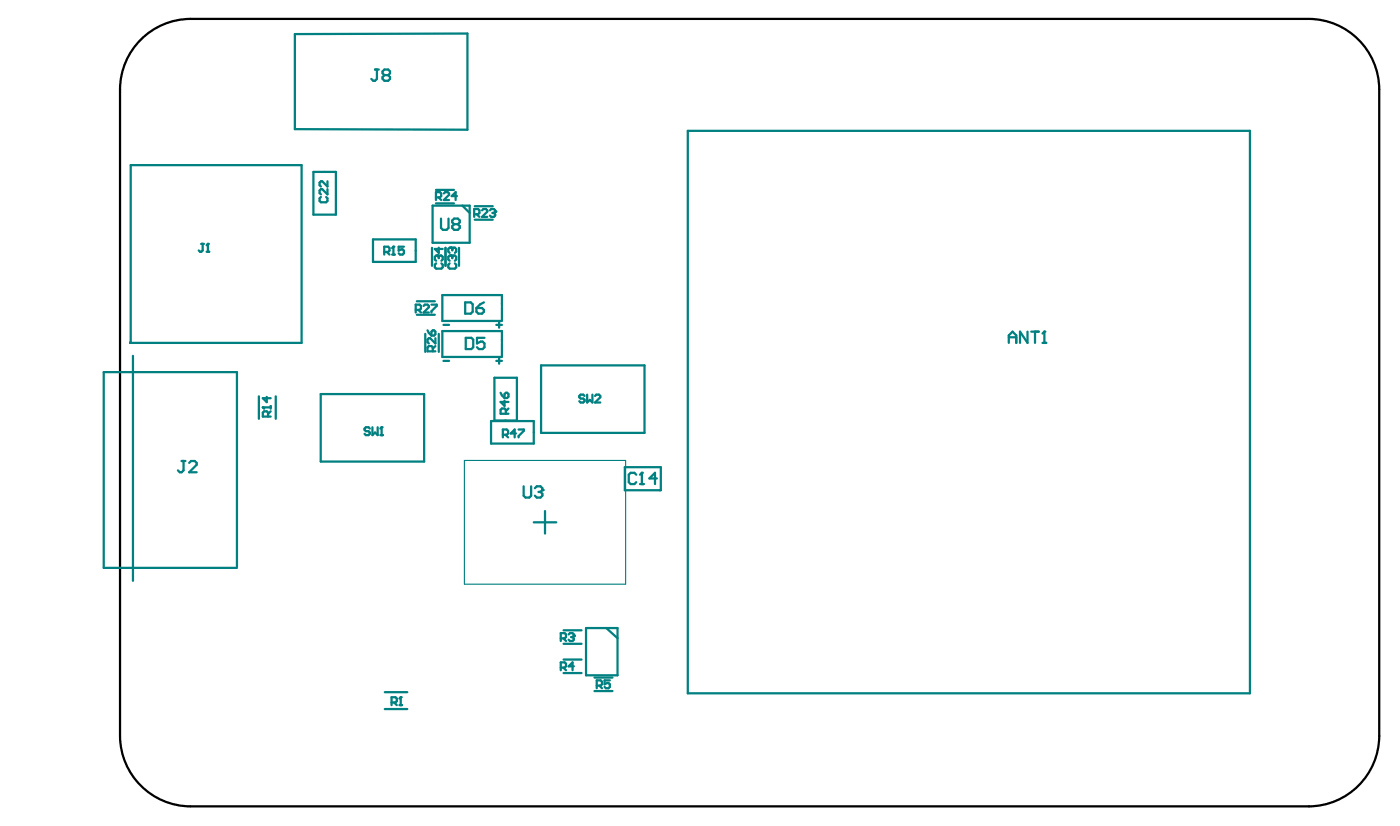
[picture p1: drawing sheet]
<svg xmlns="http://www.w3.org/2000/svg" width="207mm" height="122mm" viewBox="0 0 207 122" stroke-linecap="round" stroke-linejoin="round" font-family="sans-serif">
<path d="M193.6 2.8a10.5 10.5 0 0 1 10.4 10.4v95.6a10.5 10.5 0 0 1-10.4 10.4h-165.5a10.5 10.5 0 0 1-10.3-10.4v-95.6a10.5 10.5 0 0 1 10.3-10.4h165.4" fill="none" stroke="#000" stroke-width=".33"/>
<g fill="none" stroke="#008080" stroke-width=".33">
<path d="M43.6 5h25.5v14.2l-25.5-.1zM101.7 19.3h83.2v83.2h-83.2zM19.3 24.4h25.3v26.3h-25.3v-.1zM46.4 25.4h3.3v6.3h-3.3zM55.2 35.4h6.3v3.3h-6.3zM63.9 36.6v2.7M64 30.4h5.5v5.5h-5.5zM64.5 30.1h2.6M64.5 28.1h2.6M64.5 29.2h.6l.2-.2v-.4l-.2-.2h-.6v1.2M64.9 29.2l.4 .4M65.6 28.6l.2-.2h.4l.2 .2v.2l-.8 .8h.8"/>
<path d="M65.9 36.6v2.7M67.6 29h-.8l.6-.6v1.2M67.9 36.6v2.7M68.4 30.4l1.1 1.1M70.2 32.5h2.7M70.2 30.5h2.7M19.3 50.6v.1M19.7 52.6v33.2M38.3 58.6v3.3M40.8 58.6v3.3M47.4 58.2h15.3v10h-15.3zM61.7 46.5h2.6"/>
<path d="M61.7 44.5h2.6M62.9 49.3v2.7M64.9 49.3v2.7M65.6 53.3h.8M65.6 48h.8M73.1 55.8h3.4v6.3h-3.4zM73.4 53.3h.8M73.4 48h.8M73.8 47.6v.8M73.8 52.9v.8M74.2 45.3v-1.7h-8.8v3.8h8.8M74.2 45.4v1.9"/>
<path d="M74.2 50.6v-1.7h-8.8v3.8h8.8M74.2 50.8v1.9M80 54h15.3v10h-15.3zM72.6 62.2h6.4v3.3h-6.4zM79 77.2h3.3M80.6 75.5v3.3M92.4 69h5.3v3.4h-5.3zM35 83.8v-28.8h-19.7v28.9h19.7M83.4 97.5h2.6M83.4 99.5h2.6M83.4 95.1h2.6M83.4 93.1h2.6"/>
<path d="M86.7 92.8h4.6v7h-4.6zM89.7 92.8l1.6 1.5M56.9 102.3h3.3M56.9 104.8h3.3M57.9 103.8h.6l.2-.2v-.4l-.2-.2h-.6v1.2M58.3 103.8l.4 .4M59.1 104.2h.4M59.3 103v1.2M87.9 102.1h2.7M87.9 100.1h2.7"/>
</g>
<path d="M68.7 68h23.8v18.3h-23.8z" fill="none" stroke="#008080" stroke-width=".17"/>
<circle cx="59.3" cy="103" r=".17" fill="#008080"/>
<g fill="none" stroke="#008080" stroke-width=".33">
<path d="M47.5 29.1l-.2 .2v.4l.2 .2h.7l.2-.2v-.4l-.2-.2M48.4 26.8v.8l-.7-.8h-.2l-.2 .2v.4l.2 .2M48.4 28v.7l-.7-.7h-.2l-.2 .1v.4l.2 .2M86.5 58.5l-.2-.2h-.4l-.2 .2v.2l.2 .2h.4l.2 .2v.2l-.2 .2h-.4l-.2-.2M86.9 58.3v1.2l.3-.4 .4 .4v-1.2M88 58.5l.2-.2h.4l.2 .2v.2l-.8 .8h.8M26.9 68.1h.5M27.2 68.1v1.4l-.3 .3h-.3l-.3-.3M28 68.4l.3-.3h.5l.3 .3v.3l-1.1 1.1h1.1M77.5 71.9v1.4l.2 .2h.6l.3-.2v-1.4M79.1 72.1l.3-.2h.5l.3 .2v.3M59.3 103l-.2 .2"/>
<path d="M88.3 101.3h.5l.2-.2v-.4l-.2-.2h-.5v1.2M88.7 101.3l.3 .4M90.2 100.5h-.8v.6l.4-.2h.2l.2 .2v.4l-.2 .2h-.4l-.2-.2"/>
</g>
<circle cx="80.2" cy="72.4" r=".17" fill="#008080"/>
<path d="M64.5 38.9l-.2 .2v.4l.2 .2h.8l.2-.2v-.4l-.2-.2M64.7 37.8h-.2l-.2 .2v.3l.2 .2M74 58l.2 .4 .4 .4M74.6 59.2v.8l-.6-.6h1.2M74.8 58h.2l.2 .2v.4l-.2 .2h-.4v-.6zM74.8 61.1v-.5l-.2-.2h-.4l-.2 .2v.5h1.2M75.2 60.4l-.4 .4M79.7 72.7h.2M79.9 72.7l.3 .3v.3l-.3 .2h-.5l-.3-.2M80.2 72.4l-.3 .3" fill="none" stroke="#008080" stroke-width=".33"/>
<circle cx="64.7" cy="37.8" r=".17" fill="#008080"/>
<path d="M64.7 37.8l.2 .2M64.9 36.6v.8l-.6-.6h1.2M64.9 38v.1M64.9 38l.2-.2h.2l.2 .2v.3l-.2 .2M66.5 38.9l-.2 .2v.4l.2 .2h.8l.2-.2v-.4l-.2-.2M66.7 37.8h-.2l-.2 .2v.3l.2 .2" fill="none" stroke="#008080" stroke-width=".33"/>
<circle cx="66.7" cy="37.8" r=".17" fill="#008080"/>
<path d="M66.7 37.8l.2 .2M66.7 36.6h-.2l-.2 .2v.4l.2 .2M66.9 38v.1M66.9 38l.2-.2h.2l.2 .2v.3l-.2 .2" fill="none" stroke="#008080" stroke-width=".33"/>
<circle cx="66.7" cy="36.6" r=".17" fill="#008080"/>
<path d="M65.2 32.3v1.4l.3 .3h.6l.2-.3v-1.4M66.7 36.6l.2 .2M66.9 36.8v.2M66.9 36.8l.2-.2h.2l.2 .2v.4l-.2 .2M67.2 33.1l-.3-.2v-.3l.3-.3h.5l.3 .3v.3l-.3 .2M67.2 33.1l-.3 .3v.3l.3 .3h.5l.3-.3v-.3l-.3-.3M67.2 33.1h.5M38.9 60.2h1.1M39.6 61.6v-.6l-.1-.2h-.4l-.2 .2v.6h1.1M40 60.8l-.4 .4M40 60v.4" fill="none" stroke="#008080" stroke-width=".33"/>
<circle cx="38.9" cy="60.2" r=".17" fill="#008080"/>
<path d="M39.5 58.7v.7l-.6-.6h1.1M38.9 60.2l.2 .2M94.1 70.1l-.3-.2h-.5l-.3 .2v1.2l.3 .2h.5l.3-.2M94.7 71.5h.5M94.9 69.9v1.6M82.9 98.7h.6l.2-.2v-.4l-.2-.2h-.6v1.1M83.3 98.7l.4 .3M84.9 98.5h-.8l.6-.6v1.1" fill="none" stroke="#008080" stroke-width=".33"/>
<circle cx="94.9" cy="69.9" r=".17" fill="#008080"/>
<path d="M54.7 63.3l-.2-.2h-.4l-.2 .2v.2l.2 .2h.4l.2 .2v.2l-.2 .2h-.4l-.2-.2M55.1 63.1v1.2l.4-.4 .4 .4v-1.2M56.3 64.3h.3M56.4 63.1v1.2M74.4 64.2h.6l.2-.1v-.4l-.2-.2h-.6v1.1M74.8 64.2l.4 .4M76.3 64.1h-.8l.6-.6v1.1M76.7 63.5h.8v.2l-.8 .7v.2M94.9 69.9l-.2 .2M97.2 70.7h-1.1l.8-.8v1.6" fill="none" stroke="#008080" stroke-width=".33"/>
<circle cx="56.4" cy="63.1" r=".17" fill="#008080"/>
<path d="M56.8 37.2h.6l.2-.2v-.3l-.2-.2h-.6v1.1M57.2 37.2l.4 .4M58 37.6h.4M58.2 36.5v1.1M63.2 48.8l.2 .4 .4 .4M64 51.9v-.6l-.2-.2h-.4l-.2 .2v.6h1.2M64 48.8h.2l.2 .2v.4l-.2 .2h-.4v-.6zM64.4 50v.8l-.8-.8h-.2l-.2 .2v.4l.2 .2M64.4 51.1l-.4 .4M68.9 49.9h.8l.3 .3v1.1l-.3 .3h-.8zM71.7 49.9h-1.1v.9l.5-.3h.3l.3 .3v.5l-.3 .3h-.6l-.2-.3M56.4 63.1l-.1 .2" fill="none" stroke="#008080" stroke-width=".33"/>
<circle cx="58.2" cy="36.5" r=".17" fill="#008080"/>
<path d="M58.2 36.5l-.2 .2M59.7 36.5h-.7v.5l.4-.2h.1l.2 .2v.4l-.2 .2h-.3l-.2-.2M70.1 31.7h.6l.2-.2v-.4l-.2-.2h-.6v1.2M70.5 31.7l.4 .4M71.3 31.1l.2-.2h.4l.2 .2v.2l-.8 .8h.8M72.5 31.1l.2-.2h.3l.2 .2v.2" fill="none" stroke="#008080" stroke-width=".33"/>
<circle cx="73.2" cy="31.3" r=".17" fill="#008080"/>
<path d="M55.5 10.3h.5M55.8 10.3v1.4l-.3 .2h-.3l-.3-.2M56.9 11.1l-.3-.3v-.2l.3-.3h.5l.3 .3v.2l-.3 .3M56.9 11.1l-.3 .3v.3l.3 .2h.5l.3-.2v-.3l-.3-.3M56.9 11.1h.5M29.8 36h.4M30 36v1l-.2 .2h-.2l-.2-.2M30.6 37.2h.3M30.8 36v1.2M72.9 31.5h.1M73 31.5l.2 .2v.2l-.2 .2h-.3l-.2-.2M73.2 31.3l-.2 .2" fill="none" stroke="#008080" stroke-width=".33"/>
<circle cx="30.8" cy="36" r=".17" fill="#008080"/>
<path d="M30.8 36l-.2 .2M82.9 94.3h.6l.2-.2v-.3l-.2-.2h-.6v1.1M83.3 94.3l.4 .4M84.1 93.8l.2-.2h.4l.2 .2v.1" fill="none" stroke="#008080" stroke-width=".33"/>
<circle cx="84.9" cy="93.9" r=".17" fill="#008080"/>
<g fill="none" stroke="#008080" stroke-width=".33">
<path d="M61.5 45.8h.6l.2-.2v-.4l-.2-.2h-.6v1.2M61.9 45.8l.4 .4M62.7 45.2l.1-.2h.4l.2 .2v.2l-.7 .8h.7M63.8 45h.8v.2l-.8 .8v.2M68.8 44.7h.8l.3 .3v1.1l-.3 .2h-.8zM70.5 45.5h.8l.3 .3v.3l-.3 .2h-.6l-.2-.2zM71.6 44.7l-.6 .3-.5 .5M149.2 50.7v-1.1l.6-.6 .5 .6v1.1M149.2 49.8h1.1M152 49v1.7l-1.1-1.7v1.7M152.5 49h1.1M153.1 49v1.7"/>
<path d="M154.2 50.7h.6M154.5 49v1.7M84.5 94.1h.2M84.7 94.1l.2 .2v.2l-.2 .2h-.4l-.2-.2M84.9 93.9l-.2 .2"/>
</g>
<circle cx="154.5" cy="49" r=".17" fill="#008080"/>
<path d="M154.5 49l-.3 .3" fill="none" stroke="#008080" stroke-width=".33"/>
</svg>
